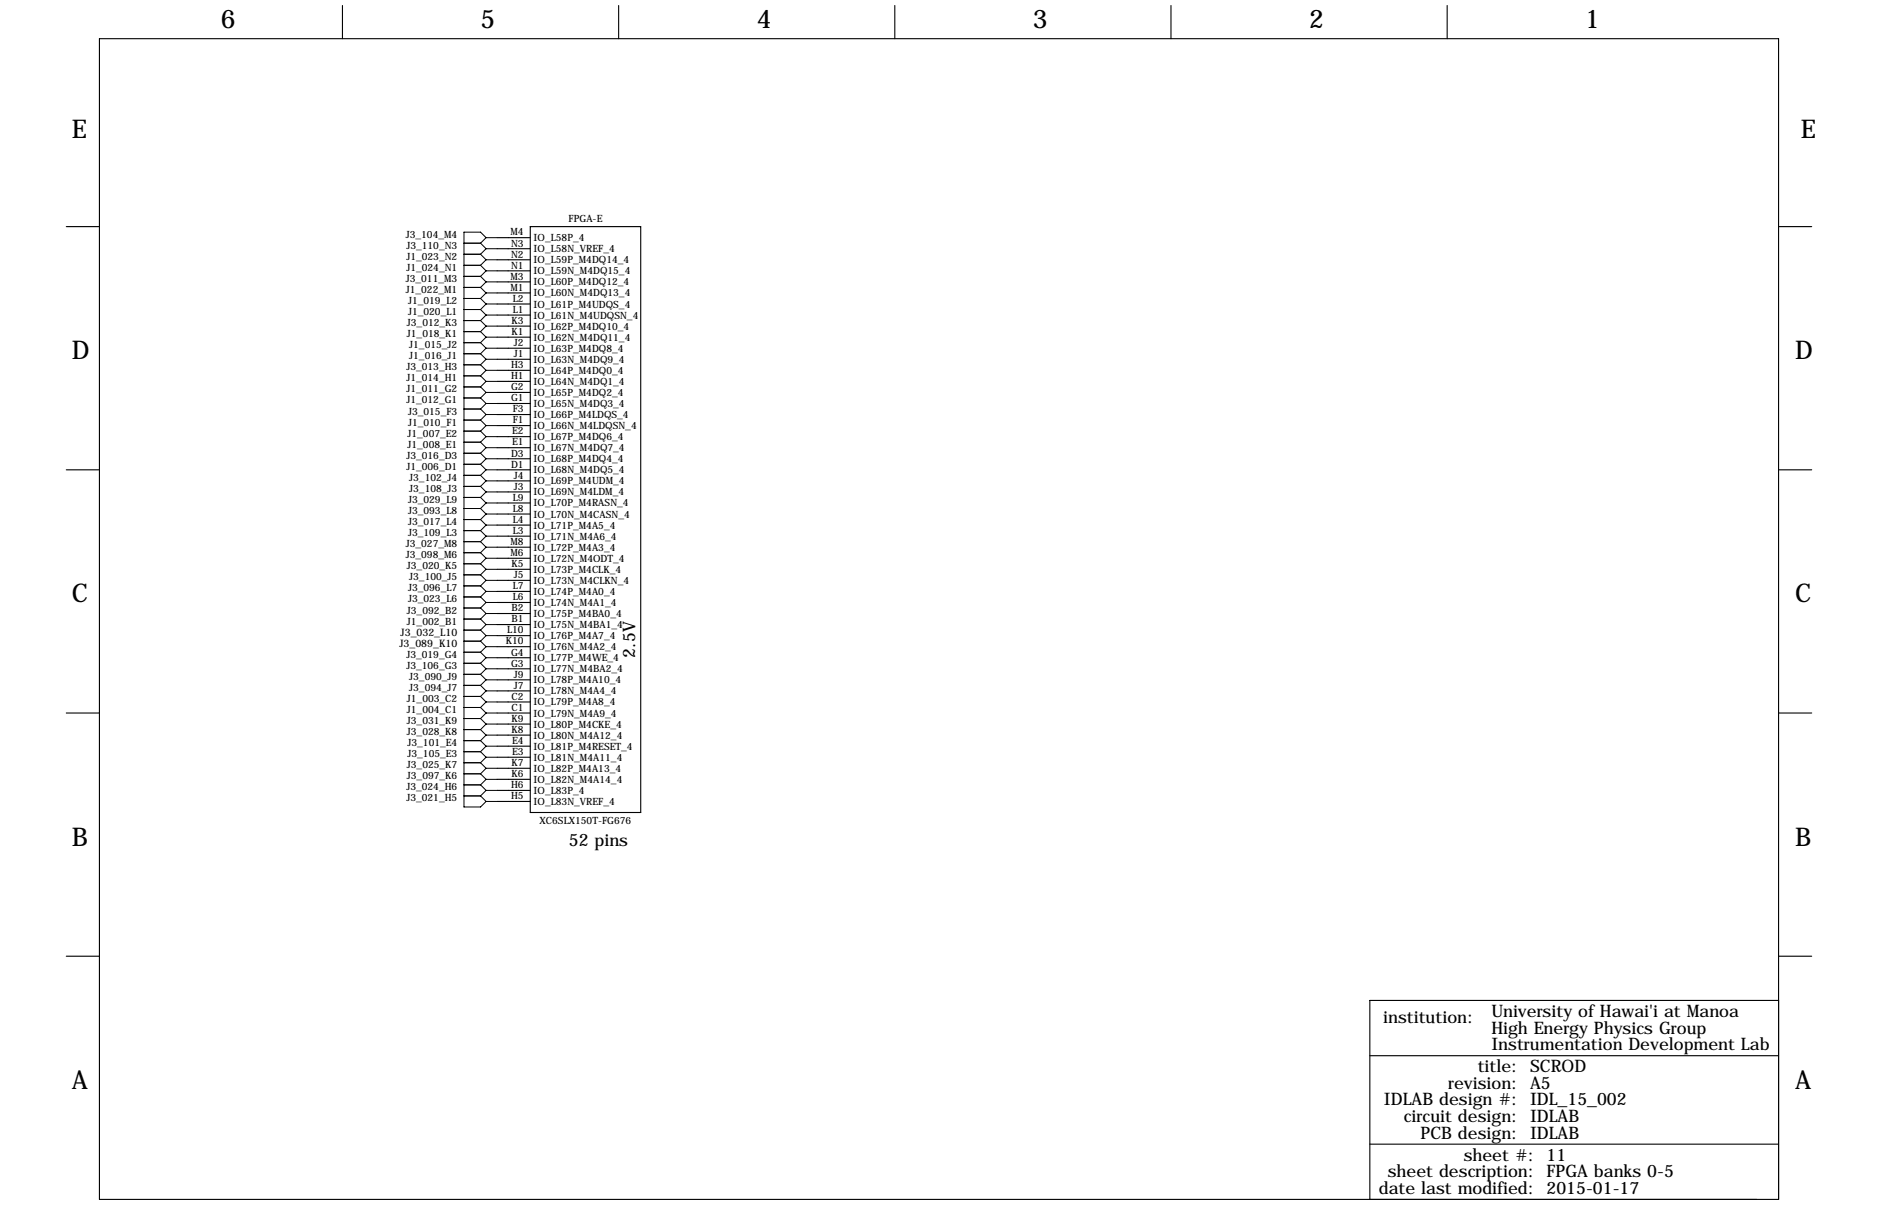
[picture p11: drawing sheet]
<svg xmlns="http://www.w3.org/2000/svg" width="432mm" height="279mm" viewBox="0 0 432 279" stroke-linecap="round" stroke-linejoin="round" font-family="sans-serif">
<defs><g id="words">
<g font-size="5.9">
<text x="50.8" y="6.4">6</text>
<text x="110.5" y="6.4">5</text>
<text x="174" y="6.4">4</text>
<text x="237.5" y="6.4">3</text>
<text x="301" y="6.4">2</text>
<text x="364.5" y="6.4">1</text>
<text x="16.5" y="31.8">E</text>
<text x="414" y="31.8">E</text>
<text x="16.5" y="82.5">D</text>
<text x="412.7" y="82.5">D</text>
<text x="16.5" y="138.4">C</text>
<text x="412.7" y="138.4">C</text>
<text x="16.5" y="194.3">B</text>
<text x="412.7" y="194.3">B</text>
<text x="16.5" y="250.2">A</text>
<text x="412.7" y="250.2">A</text>
</g>
<g font-size="4">
<text x="146" y="151.1" transform="rotate(-90 146 151.1)">2.5V</text>
<text x="130.8" y="194.3">52 pins</text>
<text x="342.9" y="233.7">University of Hawai'i at Manoa</text>
<text x="318" y="234.9">institution:</text>
<text x="342.9" y="237.5">High Energy Physics Group</text>
<text x="342.9" y="241.3">Instrumentation Development Lab</text>
<text x="333" y="250.2">revision: A5</text>
<text x="339.8" y="246.4">title: SCROD</text>
<text x="318.2" y="254">IDLAB design #: IDL_15_002</text>
<text x="322.8" y="257.8">circuit design: IDLAB</text>
<text x="326.6" y="261.6">PCB design: IDLAB</text>
<text x="336.5" y="266.7">sheet #: 11</text>
<text x="317" y="274.3">date last modified: 2015-01-17</text>
<text x="319.1" y="270.5">sheet description: FPGA banks 0-5</text>
</g>
<g font-size="2.4">
<text x="91.8" y="148.6">J3_089_K10</text>
<text x="92.1" y="146">J3_032_L10</text>
</g>
<g font-size="2.3">
<text x="130.7" y="51.1">FPGA-E</text>
<text x="93.3" y="54.6">J3_104_M4</text>
<text x="93.4" y="59.7">J1_023_N2</text>
<text x="93.4" y="57.2">J3_110_N3</text>
<text x="117.4" y="54.1">M4</text>
<text x="117.5" y="56.6">N3</text>
<text x="117.5" y="59.2">N2</text>
<text x="122.7" y="55.4">IO_L58P_4</text>
<text x="122.7" y="58">IO_L58N_VREF_4</text>
<text x="93.3" y="64.8">J3_011_M3</text>
<text x="93.4" y="62.2">J1_024_N1</text>
<text x="117.4" y="64.3">M3</text>
<text x="117.5" y="61.7">N1</text>
<text x="122.7" y="60.5">IO_L59P_M4DQ14_4</text>
<text x="122.7" y="63">IO_L59N_M4DQ15_4</text>
<text x="122.7" y="65.6">IO_L60P_M4DQ12_4</text>
<text x="93.3" y="67.3">J1_022_M1</text>
<text x="93.8" y="69.8">J1_019_L2</text>
<text x="117.4" y="66.8">M1</text>
<text x="117.9" y="69.3">L2</text>
<text x="117.9" y="71.9">L1</text>
<text x="122.7" y="68.1">IO_L60N_M4DQ13_4</text>
<text x="122.7" y="70.7">IO_L61P_M4UDQS_4</text>
<text x="93.6" y="77.5">J1_018_K1</text>
<text x="93.6" y="74.9">J3_012_K3</text>
<text x="93.8" y="72.4">J1_020_L1</text>
<text x="117.6" y="74.4">K3</text>
<text x="117.6" y="77">K1</text>
<text x="122.7" y="73.2">IO_L61N_M4UDQSN_4</text>
<text x="122.7" y="75.7">IO_L62P_M4DQ10_4</text>
<text x="94.1" y="82.5">J1_016_J1</text>
<text x="94.1" y="80">J1_015_J2</text>
<text x="118.2" y="79.5">J2</text>
<text x="118.2" y="82">J1</text>
<text x="122.7" y="78.3">IO_L62N_M4DQ11_4</text>
<text x="122.7" y="80.8">IO_L63P_M4DQ8_4</text>
<text x="122.7" y="83.4">IO_L63N_M4DQ9_4</text>
<text x="93.4" y="87.6">J1_014_H1</text>
<text x="93.4" y="85.1">J3_013_H3</text>
<text x="117.5" y="84.6">H3</text>
<text x="117.5" y="87.1">H1</text>
<text x="117.5" y="89.7">G2</text>
<text x="122.7" y="85.9">IO_L64P_M4DQ0_4</text>
<text x="122.7" y="88.4">IO_L64N_M4DQ1_4</text>
<text x="93.4" y="92.7">J1_012_G1</text>
<text x="93.4" y="90.2">J1_011_G2</text>
<text x="93.8" y="95.2">J3_015_F3</text>
<text x="117.5" y="92.2">G1</text>
<text x="117.9" y="94.7">F3</text>
<text x="122.7" y="91">IO_L65P_M4DQ2_4</text>
<text x="122.7" y="93.5">IO_L65N_M4DQ3_4</text>
<text x="93.7" y="100.3">J1_007_E2</text>
<text x="93.8" y="97.8">J1_010_F1</text>
<text x="117.8" y="99.8">E2</text>
<text x="117.9" y="97.3">F1</text>
<text x="122.7" y="96.1">IO_L66P_M4LDQS_4</text>
<text x="122.7" y="98.6">IO_L66N_M4LDQSN_4</text>
<text x="122.7" y="101.1">IO_L67P_M4DQ6_4</text>
<text x="93.4" y="107.9">J1_006_D1</text>
<text x="93.4" y="105.4">J3_016_D3</text>
<text x="93.7" y="102.9">J1_008_E1</text>
<text x="117.5" y="104.9">D3</text>
<text x="117.5" y="107.4">D1</text>
<text x="117.8" y="102.4">E1</text>
<text x="122.7" y="103.7">IO_L67N_M4DQ7_4</text>
<text x="122.7" y="106.2">IO_L68P_M4DQ4_4</text>
<text x="94.1" y="110.5">J3_102_J4</text>
<text x="94.1" y="113">J3_108_J3</text>
<text x="118.2" y="110">J4</text>
<text x="118.2" y="112.5">J3</text>
<text x="122.7" y="108.8">IO_L68N_M4DQ5_4</text>
<text x="122.7" y="111.3">IO_L69P_M4UDM_4</text>
<text x="122.7" y="113.8">IO_L69N_M4LDM_4</text>
<text x="93.8" y="118.1">J3_093_L8</text>
<text x="93.8" y="115.6">J3_029_L9</text>
<text x="117.9" y="115.1">L9</text>
<text x="117.9" y="117.6">L8</text>
<text x="122.7" y="116.4">IO_L70P_M4RASN_4</text>
<text x="122.7" y="118.9">IO_L70N_M4CASN_4</text>
<text x="93.3" y="125.7">J3_027_M8</text>
<text x="93.8" y="120.7">J3_017_L4</text>
<text x="93.8" y="123.2">J3_109_L3</text>
<text x="117.4" y="125.2">M8</text>
<text x="117.9" y="120.1">L4</text>
<text x="117.9" y="122.7">L3</text>
<text x="122.7" y="121.5">IO_L71P_M4A5_4</text>
<text x="122.7" y="124">IO_L71N_M4A6_4</text>
<text x="93.3" y="128.3">J3_098_M6</text>
<text x="93.6" y="130.8">J3_020_K5</text>
<text x="117.4" y="127.8">M6</text>
<text x="117.6" y="130.3">K5</text>
<text x="122.7" y="126.5">IO_L72P_M4A3_4</text>
<text x="122.7" y="129.1">IO_L72N_M4ODT_4</text>
<text x="122.7" y="131.6">IO_L73P_M4CLK_4</text>
<text x="93.8" y="135.9">J3_096_L7</text>
<text x="94.1" y="133.3">J3_100_J5</text>
<text x="117.9" y="135.4">L7</text>
<text x="117.9" y="137.9">L6</text>
<text x="118.2" y="132.8">J5</text>
<text x="122.7" y="134.2">IO_L73N_M4CLKN_4</text>
<text x="122.7" y="136.7">IO_L74P_M4A0_4</text>
<text x="93.6" y="143.5">J1_002_B1</text>
<text x="93.6" y="141">J3_092_B2</text>
<text x="93.8" y="138.4">J3_023_L6</text>
<text x="117.6" y="140.5">B2</text>
<text x="117.6" y="143">B1</text>
<text x="122.7" y="139.2">IO_L74N_M4A1_4</text>
<text x="122.7" y="141.8">IO_L75P_M4BA0_4</text>
<text x="116.3" y="148.1">K10</text>
<text x="116.6" y="145.5">L10</text>
<text x="122.7" y="144.3">IO_L75N_M4BA1_4</text>
<text x="122.7" y="146.9">IO_L76P_M4A7_4</text>
<text x="122.7" y="149.4">IO_L76N_M4A2_4</text>
<text x="93.4" y="151.1">J3_019_G4</text>
<text x="93.4" y="153.7">J3_106_G3</text>
<text x="117.5" y="150.6">G4</text>
<text x="117.5" y="153.2">G3</text>
<text x="118.2" y="155.7">J9</text>
<text x="122.7" y="151.9">IO_L77P_M4WE_4</text>
<text x="122.7" y="154.5">IO_L77N_M4BA2_4</text>
<text x="93.6" y="161.3">J1_003_C2</text>
<text x="94.1" y="158.8">J3_094_J7</text>
<text x="94.1" y="156.2">J3_090_J9</text>
<text x="117.6" y="160.8">C2</text>
<text x="118.2" y="158.2">J7</text>
<text x="122.7" y="157">IO_L78P_M4A10_4</text>
<text x="122.7" y="159.6">IO_L78N_M4A4_4</text>
<text x="93.6" y="163.8">J1_004_C1</text>
<text x="93.6" y="166.4">J3_031_K9</text>
<text x="117.6" y="163.3">C1</text>
<text x="117.6" y="165.9">K9</text>
<text x="122.7" y="162.1">IO_L79P_M4A8_4</text>
<text x="122.7" y="164.6">IO_L79N_M4A9_4</text>
<text x="122.7" y="167.2">IO_L80P_M4CKE_4</text>
<text x="93.6" y="168.9">J3_028_K8</text>
<text x="93.7" y="171.4">J3_101_E4</text>
<text x="93.7" y="174">J3_105_E3</text>
<text x="117.6" y="168.4">K8</text>
<text x="117.8" y="170.9">E4</text>
<text x="117.8" y="173.5">E3</text>
<text x="122.7" y="169.7">IO_L80N_M4A12_4</text>
<text x="122.7" y="172.3">IO_L81P_M4RESET_4</text>
<text x="93.6" y="176.5">J3_025_K7</text>
<text x="93.6" y="179.1">J3_097_K6</text>
<text x="117.6" y="176">K7</text>
<text x="117.6" y="178.6">K6</text>
<text x="122.7" y="174.8">IO_L81N_M4A11_4</text>
<text x="122.7" y="177.3">IO_L82P_M4A13_4</text>
<text x="122.7" y="179.9">IO_L82N_M4A14_4</text>
<text x="93.4" y="184.1">J3_021_H5</text>
<text x="93.4" y="181.6">J3_024_H6</text>
<text x="117.5" y="181.1">H6</text>
<text x="117.5" y="183.6">H5</text>
<text x="122.7" y="182.4">IO_L83P_4</text>
<text x="122.7" y="185">IO_L83N_VREF_4</text>
<text x="124.1" y="189.3">XC6SLX150T-FG676</text>
</g>
</g></defs>
<g fill="none" stroke="#000" stroke-width=".25">
<path d="M22.9 8.9h386v266.7h-386zM78.7 1.3v7.6M142.2 1.3v7.6M205.7 1.3v7.6M269.2 1.3v7.6M332.7 1.3v7.6M15.2 52.1h7.7M114.3 54.6h7.6M114.3 57.2h7.6M114.3 59.7h7.6M121.9 52.1h25.4v134.6h-25.4zM408.9 52.1h7.7"/>
<path d="M114.3 62.2h7.6M114.3 64.8h7.6M114.3 67.3h7.6M114.3 69.8h7.6M114.3 72.4h7.6M114.3 74.9h7.6M114.3 77.5h7.6M114.3 80h7.6M114.3 82.5h7.6M114.3 85.1h7.6M114.3 87.6h7.6M114.3 90.2h7.6"/>
<path d="M114.3 92.7h7.6M114.3 95.2h7.6M114.3 97.8h7.6M15.2 107.9h7.7M114.3 107.9h7.6M114.3 100.3h7.6M114.3 102.9h7.6M114.3 105.4h7.6M114.3 110.5h7.6M114.3 113h7.6M114.3 115.6h7.6M114.3 118.1h7.6"/>
<path d="M408.9 107.9h7.7M114.3 120.7h7.6M114.3 123.2h7.6M114.3 125.7h7.6M114.3 128.3h7.6M114.3 130.8h7.6M114.3 133.3h7.6M114.3 135.9h7.6M114.3 138.4h7.6M114.3 141h7.6M114.3 143.5h7.6M114.3 146h7.6"/>
<path d="M114.3 148.6h7.6M114.3 151.1h7.6M114.3 153.7h7.6M114.3 156.2h7.6M114.3 158.8h7.6M15.2 163.8h7.7M114.3 163.8h7.6M114.3 161.3h7.6M114.3 166.4h7.6M114.3 168.9h7.6M114.3 171.4h7.6M114.3 174h7.6"/>
<path d="M114.3 176.5h7.6M114.3 179.1h7.6M408.9 163.8h7.7M114.3 181.6h7.6M114.3 184.1h7.6M15.2 219.7h7.7M408.9 219.7h7.7M408.9 229.9h-93.9v45.7M315 242.6h93.9M315 262.9h93.9"/>
</g>
<g fill="none" stroke="#000" stroke-width=".23">
<path d="M106.7 58.4h3.8M106.7 55.9h3.8M110.5 58.4l1.3 1.3M110.5 55.9l1.3 1.3M111.8 54.6l-1.3-1.3h-3.8v132.1h3.8l1.3-1.3M111.8 59.7h2.5M111.8 59.7l-1.3 1.3M111.8 57.2h2.5M111.8 57.2l-1.3 1.2M111.8 54.6h2.5M111.8 54.6l-1.3 1.3M106.7 78.7h3.8"/>
<path d="M106.7 76.2h3.8M106.7 73.7h3.8M106.7 71.1h3.8M106.7 68.6h3.8M106.7 66h3.8M106.7 63.5h3.8M106.7 61h3.8M110.5 78.7l1.3 1.3M110.5 76.2l1.3 1.3M110.5 71.1l1.3 1.3M110.5 68.6l1.3 1.2M110.5 66l1.3 1.3"/>
<path d="M110.5 61l1.3 1.2M110.5 73.7l1.3 1.2M110.5 63.5l1.3 1.3M111.8 77.5h2.5M111.8 77.5l-1.3 1.2M111.8 72.4h2.5M111.8 72.4l-1.3 1.3M111.8 69.8h2.5M111.8 69.8l-1.3 1.3M111.8 67.3h2.5M111.8 67.3l-1.3 1.3M111.8 62.2h2.5"/>
<path d="M111.8 62.2l-1.3 1.3M111.8 74.9h2.5M111.8 74.9l-1.3 1.3M111.8 64.8h2.5M111.8 64.8l-1.3 1.2M106.7 99.1h3.8M106.7 96.5h3.8M106.7 94h3.8M106.7 91.4h3.8M106.7 88.9h3.8M106.7 86.4h3.8M106.7 83.8h3.8"/>
<path d="M106.7 81.3h3.8M110.5 99.1l1.3 1.2M110.5 96.5l1.3 1.3M110.5 91.4l1.3 1.3M110.5 88.9l1.3 1.3M110.5 86.4l1.3 1.2M110.5 81.3l1.3 1.2M110.5 94l1.3 1.2M110.5 83.8l1.3 1.3M111.8 97.8h2.5M111.8 97.8l-1.3 1.3M111.8 92.7h2.5"/>
<path d="M111.8 92.7l-1.3 1.3M111.8 90.2h2.5M111.8 90.2l-1.3 1.2M111.8 87.6h2.5M111.8 87.6l-1.3 1.3M111.8 82.5h2.5M111.8 82.5l-1.3 1.3M111.8 80h2.5M111.8 80l-1.3 1.3M111.8 95.2h2.5M111.8 95.2l-1.3 1.3M111.8 85.1h2.5"/>
<path d="M111.8 85.1l-1.3 1.3M106.7 109.2h3.8M106.7 106.7h3.8M106.7 104.1h3.8M106.7 101.6h3.8M106.7 111.8h3.8M106.7 114.3h3.8M106.7 119.4h3.8M106.7 116.8h3.8M110.5 106.7l1.3 1.2M110.5 101.6l1.3 1.3M110.5 104.1l1.3 1.3"/>
<path d="M110.5 109.2l1.3 1.3M110.5 111.8l1.3 1.2M110.5 119.4l1.3 1.3M110.5 116.8l1.3 1.3M110.5 114.3l1.3 1.3M111.8 107.9h2.5M111.8 107.9l-1.3 1.3M111.8 102.9h2.5M111.8 102.9l-1.3 1.2M111.8 100.3h2.5M111.8 100.3l-1.3 1.3M111.8 105.4h2.5"/>
<path d="M111.8 105.4l-1.3 1.3M111.8 110.5h2.5M111.8 110.5l-1.3 1.3M111.8 113h2.5M111.8 113l-1.3 1.3M111.8 118.1h2.5M111.8 118.1l-1.3 1.3M111.8 115.6h2.5M111.8 115.6l-1.3 1.2M106.7 139.7h3.8M106.7 121.9h3.8M106.7 124.5h3.8"/>
<path d="M106.7 132.1h3.8M106.7 129.5h3.8M106.7 134.6h3.8M106.7 127h3.8M106.7 137.2h3.8M110.5 139.7l1.3 1.3M110.5 121.9l1.3 1.3M110.5 129.5l1.3 1.3M110.5 132.1l1.3 1.2M110.5 124.5l1.3 1.2M110.5 127l1.3 1.3M110.5 134.6l1.3 1.3"/>
<path d="M110.5 137.2l1.3 1.2M111.8 120.7h2.5M111.8 120.7l-1.3 1.2M111.8 123.2h2.5M111.8 123.2l-1.3 1.3M111.8 130.8h2.5M111.8 130.8l-1.3 1.3M111.8 133.3h2.5M111.8 133.3l-1.3 1.3M111.8 125.7h2.5M111.8 125.7l-1.3 1.3M111.8 128.3h2.5"/>
<path d="M111.8 128.3l-1.3 1.2M111.8 135.9h2.5M111.8 135.9l-1.3 1.3M111.8 138.4h2.5M111.8 138.4l-1.3 1.3M106.7 144.8h3.8M106.7 142.2h3.8M106.7 152.4h3.8M106.7 149.9h3.8M106.7 154.9h3.8M106.7 157.5h3.8M106.7 147.3h3.8"/>
<path d="M110.5 142.2l1.3 1.3M110.5 149.9l1.3 1.2M110.5 152.4l1.3 1.3M110.5 157.5l1.3 1.3M110.5 154.9l1.3 1.3M110.5 144.8l1.3 1.2M110.5 147.3l1.3 1.3M111.8 143.5h2.5M111.8 143.5l-1.3 1.3M111.8 141h2.5M111.8 141l-1.3 1.2M111.8 151.1h2.5"/>
<path d="M111.8 151.1l-1.3 1.3M111.8 153.7h2.5M111.8 153.7l-1.3 1.2M111.8 158.8h2.5M111.8 158.8l-1.3 1.2M111.8 156.2h2.5M111.8 156.2l-1.3 1.3M111.8 146h2.5M111.8 146l-1.3 1.3M111.8 148.6h2.5M111.8 148.6l-1.3 1.3M106.7 165.1h3.8"/>
<path d="M106.7 162.6h3.8M106.7 160h3.8M106.7 172.7h3.8M106.7 170.2h3.8M106.7 175.3h3.8M106.7 167.6h3.8M106.7 177.8h3.8M110.5 162.6l1.3 1.2M110.5 160l1.3 1.3M110.5 170.2l1.3 1.2M110.5 172.7l1.3 1.3M110.5 167.6l1.3 1.3"/>
<path d="M110.5 175.3l1.3 1.2M110.5 177.8l1.3 1.3M110.5 165.1l1.3 1.3M111.8 163.8h2.5M111.8 163.8l-1.3 1.3M111.8 161.3h2.5M111.8 161.3l-1.3 1.3M111.8 171.4h2.5M111.8 171.4l-1.3 1.3M111.8 174h2.5M111.8 174l-1.3 1.3M111.8 168.9h2.5"/>
<path d="M111.8 168.9l-1.3 1.3M111.8 176.5h2.5M111.8 176.5l-1.3 1.3M111.8 179.1h2.5M111.8 179.1l-1.3 1.2M111.8 166.4h2.5M111.8 166.4l-1.3 1.2M106.7 182.9h3.8M106.7 180.3h3.8M110.5 182.9l1.3 1.2M110.5 180.3l1.3 1.3M111.8 184.1h2.5"/>
<path d="M111.8 181.6h2.5M111.8 181.6l-1.3 1.3"/>
</g>
<use href="#words"/>
</svg>
